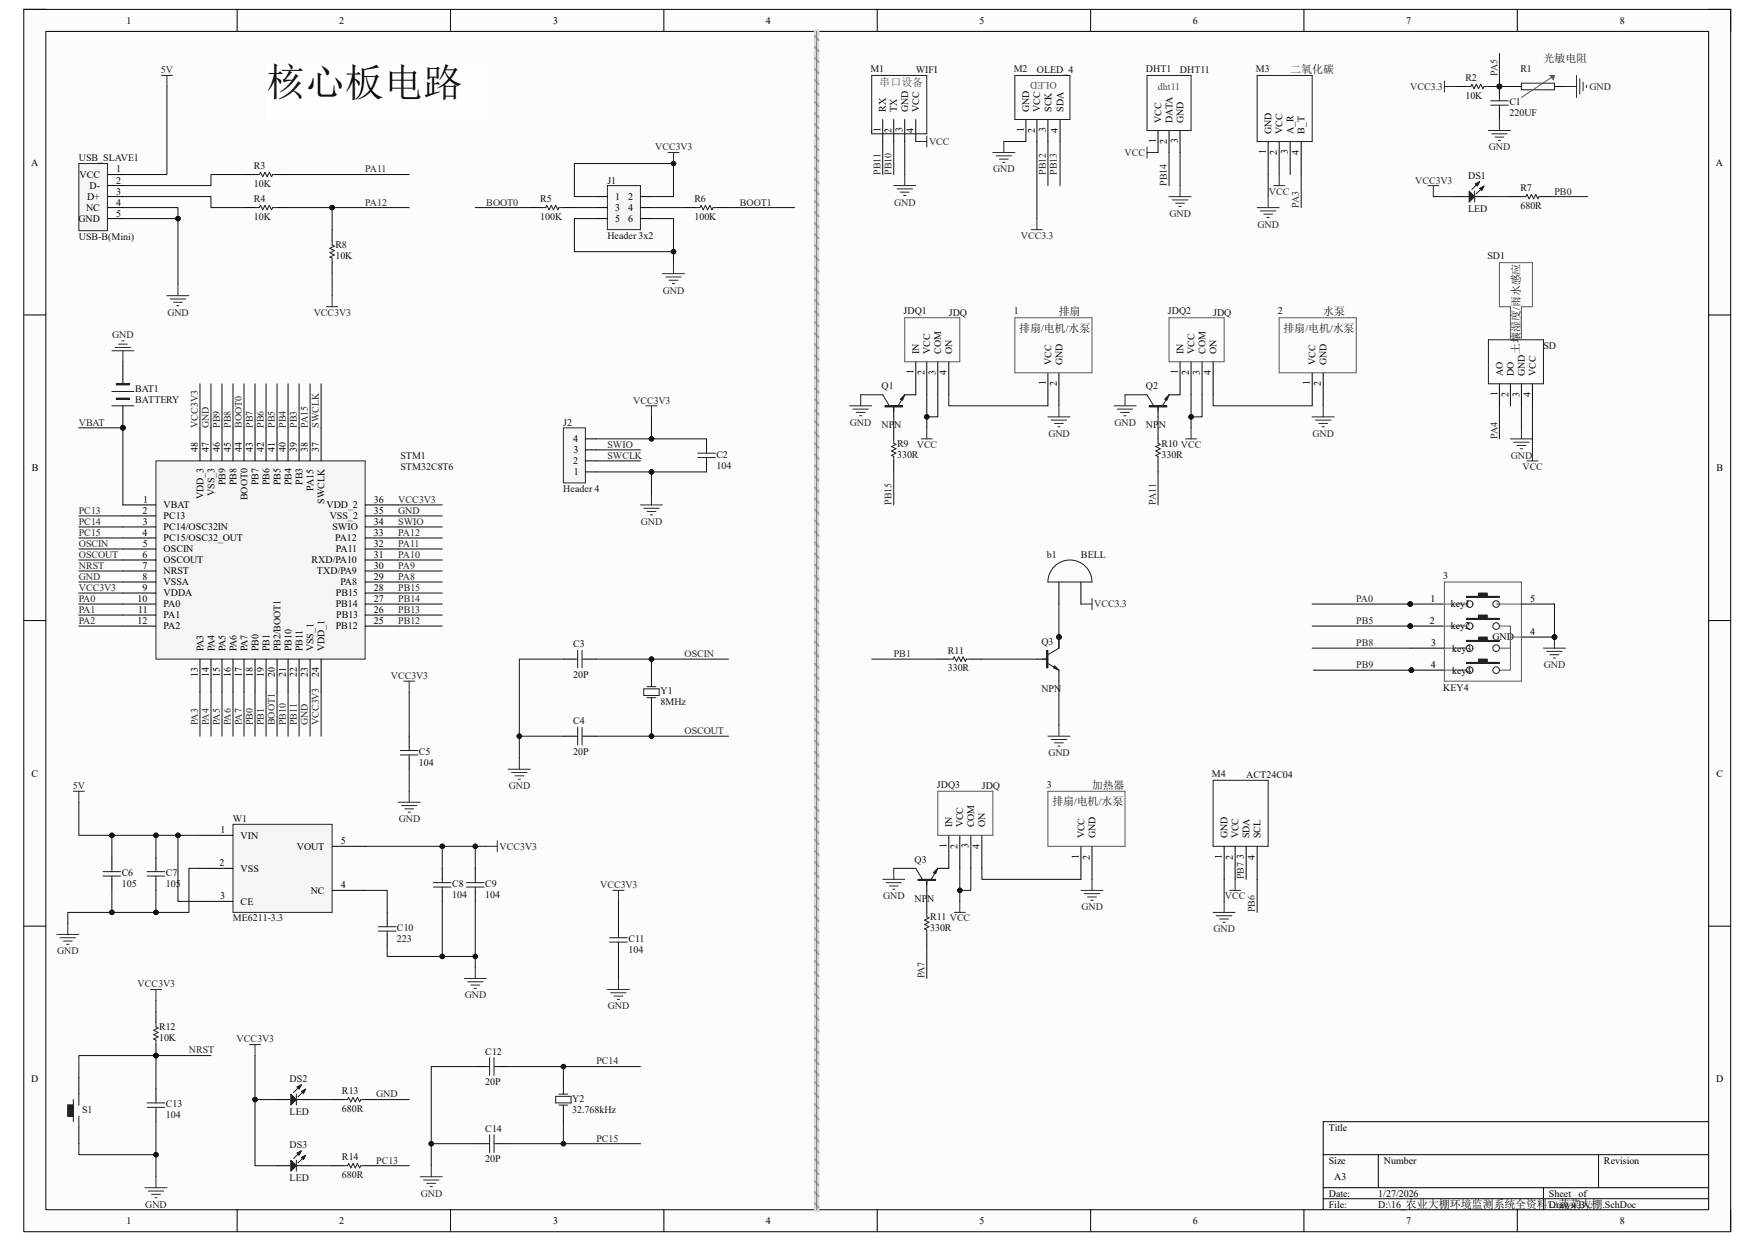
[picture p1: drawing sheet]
<svg xmlns="http://www.w3.org/2000/svg" width="297mm" height="210mm" viewBox="0 0 297 210" stroke-linecap="round" stroke-linejoin="round" font-family="sans-serif">
<defs><g id="words">
<text font-size="6.6" x="45" y="16.3">核心板电路</text>
<g font-size="1.9" fill="#0e0e0e">
<text x="261.2" y="10.5">光敏电阻</text>
<text x="218.4" y="12.4">二氧化碳</text>
<text x="179.2" y="53.3">排扇</text>
<text x="223.9" y="53.3">水泵</text>
<text x="172.5" y="56.1">排扇/电机/水泵</text>
<text x="217.2" y="56.1">排扇/电机/水泵</text>
<text x="257.2" y="59.9" transform="rotate(-90 257.2 59.9)">土壤湿度/雨水感应</text>
<text x="178.1" y="136.3">排扇/电机/水泵</text>
<text x="184.8" y="133.5">加热器</text>
</g>
<text font-size="1.9" fill="#4c4c4c" x="148.8" y="14.6">串口设备</text>
<g font-size="1.7">
<text x="21.4" y="4">1</text>
<text x="57.4" y="4">2</text>
<text x="93.6" y="4">3</text>
<text x="129.6" y="4">4</text>
<text x="165.8" y="4">5</text>
<text x="201.8" y="4">6</text>
<text x="238" y="4">7</text>
<text x="274.1" y="4">8</text>
<text x="149" y="22.4" transform="rotate(-90 149 22.4)">1</text>
<text x="149.9" y="18.9" transform="rotate(-90 149.9 18.9)">RX</text>
<text x="150.9" y="22.5" transform="rotate(-90 150.9 22.5)">2</text>
<text x="151.8" y="18.9" transform="rotate(-90 151.8 18.9)">TX</text>
<text x="152.7" y="22.4" transform="rotate(-90 152.7 22.4)">3</text>
<text x="153.7" y="18.9" transform="rotate(-90 153.7 18.9)">GND</text>
<text x="154.6" y="22.5" transform="rotate(-90 154.6 22.5)">4</text>
<text x="155.5" y="18.9" transform="rotate(-90 155.5 18.9)">VCC</text>
<text x="173.3" y="22.4" transform="rotate(-90 173.3 22.4)">1</text>
<text x="174.2" y="18.9" transform="rotate(-90 174.2 18.9)">GND</text>
<text x="175.1" y="22.5" transform="rotate(-90 175.1 22.5)">2</text>
<text x="176.1" y="18.9" transform="rotate(-90 176.1 18.9)">VCC</text>
<text x="177" y="22.4" transform="rotate(-90 177 22.4)">3</text>
<text x="177.9" y="18.9" transform="rotate(-90 177.9 18.9)">SCK</text>
<text x="179" y="22.5" transform="rotate(-90 179 22.5)">4</text>
<text x="180" y="18.9" transform="rotate(-90 180 18.9)">SDA</text>
<text x="196.6" y="20.8" transform="rotate(-90 196.6 20.8)">VCC</text>
<text x="198.4" y="20.8" transform="rotate(-90 198.4 20.8)">DATA</text>
<text x="200.3" y="20.8" transform="rotate(-90 200.3 20.8)">GND</text>
<text x="215.2" y="22.6" transform="rotate(-90 215.2 22.6)">GND</text>
<text x="217" y="22.6" transform="rotate(-90 217 22.6)">VCC</text>
<text x="218.9" y="22.6" transform="rotate(-90 218.9 22.6)">A_R</text>
<text x="220.8" y="22.6" transform="rotate(-90 220.8 22.6)">B_T</text>
<text x="5.3" y="28">A</text>
<text x="19.7" y="29.2">1</text>
<text x="195.6" y="24.2" transform="rotate(-90 195.6 24.2)">1</text>
<text x="197.5" y="24.3" transform="rotate(-90 197.5 24.3)">2</text>
<text x="199.3" y="24.3" transform="rotate(-90 199.3 24.3)">3</text>
<text x="214.2" y="26.1" transform="rotate(-90 214.2 26.1)">1</text>
<text x="216.1" y="26.2" transform="rotate(-90 216.1 26.2)">2</text>
<text x="218" y="26.1" transform="rotate(-90 218 26.1)">3</text>
<text x="219.8" y="26.2" transform="rotate(-90 219.8 26.2)">4</text>
<text x="290.4" y="28">A</text>
<text x="13.5" y="30.1">VCC</text>
<text x="14.6" y="35.7">NC</text>
<text x="14.7" y="33.9">D+</text>
<text x="15.2" y="32">D-</text>
<text x="19.7" y="31.1">2</text>
<text x="19.7" y="32.9">3</text>
<text x="19.7" y="34.8">4</text>
<text x="104.1" y="33.9">1</text>
<text x="104.1" y="35.7">3</text>
<text x="106.3" y="33.9">2</text>
<text x="106.3" y="35.7">4</text>
<text x="13.3" y="37.6">GND</text>
<text x="19.7" y="36.7">5</text>
<text x="104.1" y="37.6">5</text>
<text x="106.3" y="37.6">6</text>
<text x="155.5" y="59.9" transform="rotate(-90 155.5 59.9)">IN</text>
<text x="157.4" y="59.9" transform="rotate(-90 157.4 59.9)">VCC</text>
<text x="159.3" y="59.9" transform="rotate(-90 159.3 59.9)">COM</text>
<text x="161.1" y="59.9" transform="rotate(-90 161.1 59.9)">ON</text>
<text x="200.3" y="59.9" transform="rotate(-90 200.3 59.9)">IN</text>
<text x="202.1" y="59.9" transform="rotate(-90 202.1 59.9)">VCC</text>
<text x="204" y="59.9" transform="rotate(-90 204 59.9)">COM</text>
<text x="205.9" y="59.9" transform="rotate(-90 205.9 59.9)">ON</text>
<text x="154.6" y="63.3" transform="rotate(-90 154.6 63.3)">1</text>
<text x="156.5" y="63.5" transform="rotate(-90 156.5 63.5)">2</text>
<text x="158.3" y="63.4" transform="rotate(-90 158.3 63.4)">3</text>
<text x="160.2" y="63.5" transform="rotate(-90 160.2 63.5)">4</text>
<text x="177" y="65.2" transform="rotate(-90 177 65.2)">1</text>
<text x="177.9" y="61.8" transform="rotate(-90 177.9 61.8)">VCC</text>
<text x="178.9" y="65.4" transform="rotate(-90 178.9 65.4)">2</text>
<text x="179.8" y="61.8" transform="rotate(-90 179.8 61.8)">GND</text>
<text x="199.3" y="63.3" transform="rotate(-90 199.3 63.3)">1</text>
<text x="201.2" y="63.5" transform="rotate(-90 201.2 63.5)">2</text>
<text x="203.1" y="63.4" transform="rotate(-90 203.1 63.4)">3</text>
<text x="204.9" y="63.5" transform="rotate(-90 204.9 63.5)">4</text>
<text x="221.7" y="65.2" transform="rotate(-90 221.7 65.2)">1</text>
<text x="222.6" y="61.8" transform="rotate(-90 222.6 61.8)">VCC</text>
<text x="223.6" y="65.4" transform="rotate(-90 223.6 65.4)">2</text>
<text x="224.5" y="61.8" transform="rotate(-90 224.5 61.8)">GND</text>
<text x="254.3" y="63.6" transform="rotate(-90 254.3 63.6)">AO</text>
<text x="256.2" y="63.6" transform="rotate(-90 256.2 63.6)">DO</text>
<text x="258.1" y="63.6" transform="rotate(-90 258.1 63.6)">GND</text>
<text x="259.9" y="63.6" transform="rotate(-90 259.9 63.6)">VCC</text>
<text x="253.4" y="67.1" transform="rotate(-90 253.4 67.1)">1</text>
<text x="255.3" y="67.2" transform="rotate(-90 255.3 67.2)">2</text>
<text x="257.1" y="67.1" transform="rotate(-90 257.1 67.1)">3</text>
<text x="259" y="67.2" transform="rotate(-90 259 67.2)">4</text>
<text x="33.5" y="76.5" transform="rotate(-90 33.5 76.5)">48</text>
<text x="35.3" y="76.5" transform="rotate(-90 35.3 76.5)">47</text>
<text x="37.2" y="76.5" transform="rotate(-90 37.2 76.5)">46</text>
<text x="39.1" y="76.5" transform="rotate(-90 39.1 76.5)">45</text>
<text x="40.9" y="76.5" transform="rotate(-90 40.9 76.5)">44</text>
<text x="42.8" y="76.5" transform="rotate(-90 42.8 76.5)">43</text>
<text x="44.7" y="76.5" transform="rotate(-90 44.7 76.5)">42</text>
<text x="46.5" y="76.5" transform="rotate(-90 46.5 76.5)">41</text>
<text x="48.4" y="76.5" transform="rotate(-90 48.4 76.5)">40</text>
<text x="50.2" y="76.5" transform="rotate(-90 50.2 76.5)">39</text>
<text x="52.1" y="76.5" transform="rotate(-90 52.1 76.5)">38</text>
<text x="54" y="76.5" transform="rotate(-90 54 76.5)">37</text>
<text x="97" y="74.8">4</text>
<text x="97.1" y="76.7">3</text>
<text x="5.4" y="79.8">B</text>
<text x="36.3" y="83.9" transform="rotate(-90 36.3 83.9)">VSS_3</text>
<text x="38.1" y="82.1" transform="rotate(-90 38.1 82.1)">PB9</text>
<text x="40" y="82.1" transform="rotate(-90 40 82.1)">PB8</text>
<text x="43.7" y="82.1" transform="rotate(-90 43.7 82.1)">PB7</text>
<text x="45.6" y="82.1" transform="rotate(-90 45.6 82.1)">PB6</text>
<text x="47.5" y="82.1" transform="rotate(-90 47.5 82.1)">PB5</text>
<text x="49.3" y="82.1" transform="rotate(-90 49.3 82.1)">PB4</text>
<text x="51.2" y="82" transform="rotate(-90 51.2 82)">PB3</text>
<text x="53" y="83" transform="rotate(-90 53 83)">PA15</text>
<text x="97" y="78.6">2</text>
<text x="97.1" y="80.4">1</text>
<text x="290.5" y="79.8">B</text>
<text x="24.1" y="87">2</text>
<text x="24.2" y="88.8">3</text>
<text x="24.3" y="85.1">1</text>
<text x="27.7" y="86">VBAT</text>
<text x="27.7" y="87.9">PC13</text>
<text x="27.7" y="89.7">PC14/OSC32IN</text>
<text x="34.4" y="84.5" transform="rotate(-90 34.4 84.5)">VDD_3</text>
<text x="41.9" y="84.7" transform="rotate(-90 41.9 84.7)">BOOT0</text>
<text x="54.9" y="85.2" transform="rotate(-90 54.9 85.2)">SWCLK</text>
<text x="55.2" y="86">VDD_2</text>
<text x="55.8" y="87.9">VSS_2</text>
<text x="56.3" y="89.7">SWIO</text>
<text x="63.3" y="88.8">34</text>
<text x="63.3" y="87">35</text>
<text x="63.3" y="85.1">36</text>
<text x="24.1" y="90.7">4</text>
<text x="24.1" y="94.4">6</text>
<text x="24.2" y="92.5">5</text>
<text x="27.7" y="91.6">PC15/OSC32_OUT</text>
<text x="27.7" y="93.5">OSCIN</text>
<text x="27.7" y="95.3">OSCOUT</text>
<text x="52.7" y="95.3">RXD/PA10</text>
<text x="56.7" y="91.6">PA12</text>
<text x="56.9" y="93.5">PA11</text>
<text x="63.3" y="94.4">31</text>
<text x="63.3" y="92.5">32</text>
<text x="63.3" y="90.7">33</text>
<text x="23.3" y="101.9">10</text>
<text x="24.1" y="96.3">7</text>
<text x="24.1" y="98.1">8</text>
<text x="24.1" y="100">9</text>
<text x="27.7" y="97.2">NRST</text>
<text x="27.7" y="99.1">VSSA</text>
<text x="27.7" y="100.9">VDDA</text>
<text x="53.6" y="97.2">TXD/PA9</text>
<text x="56.9" y="100.9">PB15</text>
<text x="57.6" y="99.1">PA8</text>
<text x="63.3" y="101.9">27</text>
<text x="63.3" y="100">28</text>
<text x="63.3" y="98.1">29</text>
<text x="63.3" y="96.3">30</text>
<text x="242.1" y="101.9">1</text>
<text x="259" y="101.9">5</text>
<text x="23.3" y="105.6">12</text>
<text x="23.4" y="103.7">11</text>
<text x="27.7" y="102.8">PA0</text>
<text x="27.7" y="104.6">PA1</text>
<text x="27.7" y="106.5">PA2</text>
<text x="56.8" y="106.5">PB12</text>
<text x="56.8" y="102.8">PB14</text>
<text x="56.9" y="104.6">PB13</text>
<text x="63.3" y="105.6">25</text>
<text x="63.3" y="103.7">26</text>
<text x="242" y="105.6">2</text>
<text x="245.5" y="102.8">key1</text>
<text x="245.5" y="106.5">key2</text>
<text x="259" y="107.4">4</text>
<text x="34.4" y="110.2" transform="rotate(-90 34.4 110.2)">PA3</text>
<text x="36.3" y="110.2" transform="rotate(-90 36.3 110.2)">PA4</text>
<text x="38.1" y="110.2" transform="rotate(-90 38.1 110.2)">PA5</text>
<text x="40" y="110.2" transform="rotate(-90 40 110.2)">PA6</text>
<text x="41.9" y="110.2" transform="rotate(-90 41.9 110.2)">PA7</text>
<text x="43.7" y="110.2" transform="rotate(-90 43.7 110.2)">PB0</text>
<text x="45.6" y="110.2" transform="rotate(-90 45.6 110.2)">PB1</text>
<text x="47.5" y="110.2" transform="rotate(-90 47.5 110.2)">PB2/BOOT1</text>
<text x="49.3" y="110.2" transform="rotate(-90 49.3 110.2)">PB10</text>
<text x="51.2" y="110.2" transform="rotate(-90 51.2 110.2)">PB11</text>
<text x="53" y="110.2" transform="rotate(-90 53 110.2)">VSS_1</text>
<text x="54.9" y="110.2" transform="rotate(-90 54.9 110.2)">VDD_1</text>
<text x="242.1" y="113.1">4</text>
<text x="242.2" y="109.3">3</text>
<text x="245.7" y="110.3">key3</text>
<text x="252.6" y="108.4">GND</text>
<text x="33.5" y="114.6" transform="rotate(-90 33.5 114.6)">13</text>
<text x="35.3" y="114.6" transform="rotate(-90 35.3 114.6)">14</text>
<text x="37.2" y="114.6" transform="rotate(-90 37.2 114.6)">15</text>
<text x="39.1" y="114.6" transform="rotate(-90 39.1 114.6)">16</text>
<text x="40.9" y="114.6" transform="rotate(-90 40.9 114.6)">17</text>
<text x="42.8" y="114.6" transform="rotate(-90 42.8 114.6)">18</text>
<text x="44.7" y="114.6" transform="rotate(-90 44.7 114.6)">19</text>
<text x="46.5" y="114.6" transform="rotate(-90 46.5 114.6)">20</text>
<text x="48.4" y="114.5" transform="rotate(-90 48.4 114.5)">21</text>
<text x="50.2" y="114.6" transform="rotate(-90 50.2 114.6)">22</text>
<text x="52.1" y="114.6" transform="rotate(-90 52.1 114.6)">23</text>
<text x="54" y="114.6" transform="rotate(-90 54 114.6)">24</text>
<text x="245.7" y="114">key4</text>
<text x="5.3" y="131.4">C</text>
<text x="290.5" y="131.4">C</text>
<text x="37.3" y="141">1</text>
<text x="40.7" y="141.9">VIN</text>
<text x="50.2" y="143.8">VOUT</text>
<text x="57.7" y="142.9">5</text>
<text x="160.2" y="143.5" transform="rotate(-90 160.2 143.5)">1</text>
<text x="161.1" y="140" transform="rotate(-90 161.1 140)">IN</text>
<text x="162.1" y="143.6" transform="rotate(-90 162.1 143.6)">2</text>
<text x="163" y="140" transform="rotate(-90 163 140)">VCC</text>
<text x="163.9" y="143.5" transform="rotate(-90 163.9 143.5)">3</text>
<text x="164.8" y="140" transform="rotate(-90 164.8 140)">COM</text>
<text x="165.8" y="143.6" transform="rotate(-90 165.8 143.6)">4</text>
<text x="166.7" y="140" transform="rotate(-90 166.7 140)">ON</text>
<text x="183.5" y="141.9" transform="rotate(-90 183.5 141.9)">VCC</text>
<text x="185.4" y="141.9" transform="rotate(-90 185.4 141.9)">GND</text>
<text x="207.7" y="141.9" transform="rotate(-90 207.7 141.9)">GND</text>
<text x="209.6" y="141.9" transform="rotate(-90 209.6 141.9)">VCC</text>
<text x="211.5" y="141.9" transform="rotate(-90 211.5 141.9)">SDA</text>
<text x="213.3" y="141.9" transform="rotate(-90 213.3 141.9)">SCL</text>
<text x="37.2" y="146.6">2</text>
<text x="40.7" y="147.5">VSS</text>
<text x="182.6" y="145.3" transform="rotate(-90 182.6 145.3)">1</text>
<text x="184.4" y="145.5" transform="rotate(-90 184.4 145.5)">2</text>
<text x="206.8" y="145.3" transform="rotate(-90 206.8 145.3)">1</text>
<text x="208.7" y="145.5" transform="rotate(-90 208.7 145.5)">2</text>
<text x="210.5" y="145.4" transform="rotate(-90 210.5 145.4)">3</text>
<text x="212.4" y="145.5" transform="rotate(-90 212.4 145.5)">4</text>
<text x="37.3" y="152.2">3</text>
<text x="40.7" y="153.1">CE</text>
<text x="52.6" y="151.3">NC</text>
<text x="57.7" y="150.3">4</text>
<text x="5.3" y="183.2">D</text>
<text x="290.4" y="183.2">D</text>
<text x="224.9" y="191.3">Title</text>
<text x="224.9" y="196.9">Size</text>
<text x="234.2" y="196.9">Number</text>
<text x="271.4" y="196.9">Revision</text>
<text x="224.9" y="202.5">Date:</text>
<text x="225.8" y="199.7">A3</text>
<text x="233.3" y="202.5">1/27/2026</text>
<text x="262.1" y="202.5">Sheet</text>
<text x="267.2" y="202.5">of</text>
<text x="21.4" y="207.2">1</text>
<text x="57.4" y="207.2">2</text>
<text x="93.6" y="207.2">3</text>
<text x="129.6" y="207.2">4</text>
<text x="165.8" y="207.2">5</text>
<text x="201.8" y="207.2">6</text>
<text x="224.9" y="204.4">File:</text>
<text x="233.3" y="204.4">D:\16_农业大棚环境监测系统全资料\..\蔬菜大棚.SchDoc</text>
<text x="238" y="207.2">7</text>
<text x="262.1" y="204.4">Drawn By:</text>
<text x="274.1" y="207.2">8</text>
</g>
<g font-size="1.7" fill="#262626">
<text x="27.2" y="12.4">5V</text>
<text x="238.6" y="15.2">VCC3.3</text>
<text x="253.4" y="12.8" transform="rotate(-90 253.4 12.8)">PA5</text>
<text x="269" y="15.2">GND</text>
<text x="61.8" y="29.2">PA11</text>
<text x="110.9" y="25.4">VCC3V3</text>
<text x="149" y="29.5" transform="rotate(-90 149 29.5)">PB11</text>
<text x="150.9" y="29.5" transform="rotate(-90 150.9 29.5)">PB10</text>
<text x="157.2" y="24.5">VCC</text>
<text x="168.1" y="29.2">GND</text>
<text x="177" y="29.5" transform="rotate(-90 177 29.5)">PB12</text>
<text x="178.9" y="29.5" transform="rotate(-90 178.9 29.5)">PB13</text>
<text x="190.3" y="26.4">VCC</text>
<text x="252" y="25.4">GND</text>
<text x="61.8" y="34.8">PA12</text>
<text x="82.3" y="34.8">BOOT0</text>
<text x="125.2" y="34.8">BOOT1</text>
<text x="151.3" y="34.8">GND</text>
<text x="197.5" y="31.4" transform="rotate(-90 197.5 31.4)">PB14</text>
<text x="214.8" y="32.9">VCC</text>
<text x="219.8" y="35.1" transform="rotate(-90 219.8 35.1)">PA3</text>
<text x="239.5" y="31.1">VCC3V3</text>
<text x="263.1" y="32.9">PB0</text>
<text x="172.8" y="40.4">VCC3.3</text>
<text x="197.9" y="36.7">GND</text>
<text x="212.8" y="38.5">GND</text>
<text x="28.3" y="53.4">GND</text>
<text x="53.1" y="53.4">VCC3V3</text>
<text x="112.2" y="49.7">GND</text>
<text x="19" y="57.1">GND</text>
<text x="107.1" y="68.3">VCC3V3</text>
<text x="13.3" y="72.1">VBAT</text>
<text x="33.5" y="72.4" transform="rotate(-90 33.5 72.4)">VCC3V3</text>
<text x="35.3" y="72.4" transform="rotate(-90 35.3 72.4)">GND</text>
<text x="37.2" y="72.4" transform="rotate(-90 37.2 72.4)">PB9</text>
<text x="39.1" y="72.4" transform="rotate(-90 39.1 72.4)">PB8</text>
<text x="40.9" y="72.4" transform="rotate(-90 40.9 72.4)">BOOT0</text>
<text x="42.8" y="72.4" transform="rotate(-90 42.8 72.4)">PB7</text>
<text x="44.7" y="72.4" transform="rotate(-90 44.7 72.4)">PB6</text>
<text x="46.5" y="72.4" transform="rotate(-90 46.5 72.4)">PB5</text>
<text x="48.4" y="72.4" transform="rotate(-90 48.4 72.4)">PB4</text>
<text x="50.2" y="72.4" transform="rotate(-90 50.2 72.4)">PB3</text>
<text x="52.1" y="72.4" transform="rotate(-90 52.1 72.4)">PA15</text>
<text x="54" y="72.4" transform="rotate(-90 54 72.4)">SWCLK</text>
<text x="102.8" y="75.8">SWIO</text>
<text x="102.8" y="77.6">SWCLK</text>
<text x="143.8" y="72.1">GND</text>
<text x="155.2" y="75.8">VCC</text>
<text x="177.4" y="73.9">GND</text>
<text x="188.6" y="72.1">GND</text>
<text x="222.1" y="73.9">GND</text>
<text x="253.4" y="74.3" transform="rotate(-90 253.4 74.3)">PA4</text>
<text x="255.7" y="77.6">GND</text>
<text x="257.6" y="79.5">VCC</text>
<text x="13.3" y="87">PC13</text>
<text x="13.3" y="88.8">PC14</text>
<text x="67.4" y="85.1">VCC3V3</text>
<text x="67.4" y="87">GND</text>
<text x="67.4" y="88.8">SWIO</text>
<text x="108.5" y="88.8">GND</text>
<text x="150.9" y="85.4" transform="rotate(-90 150.9 85.4)">PB15</text>
<text x="195.6" y="85.4" transform="rotate(-90 195.6 85.4)">PA11</text>
<text x="13.3" y="94.4">OSCOUT</text>
<text x="13.3" y="92.5">OSCIN</text>
<text x="13.3" y="90.7">PC15</text>
<text x="67.4" y="90.7">PA12</text>
<text x="67.4" y="92.5">PA11</text>
<text x="67.4" y="94.4">PA10</text>
<text x="13.3" y="101.9">PA0</text>
<text x="13.3" y="100">VCC3V3</text>
<text x="13.3" y="98.1">GND</text>
<text x="13.3" y="96.3">NRST</text>
<text x="67.4" y="96.3">PA9</text>
<text x="67.4" y="98.1">PA8</text>
<text x="67.4" y="100">PB15</text>
<text x="67.4" y="101.9">PB14</text>
<text x="229.5" y="101.9">PA0</text>
<text x="13.3" y="105.6">PA2</text>
<text x="13.3" y="103.7">PA1</text>
<text x="67.4" y="103.7">PB13</text>
<text x="67.4" y="105.6">PB12</text>
<text x="185.2" y="102.8">VCC3.3</text>
<text x="229.5" y="105.6">PB5</text>
<text x="115.8" y="111.2">OSCIN</text>
<text x="151.3" y="111.2">PB1</text>
<text x="229.5" y="109.3">PB8</text>
<text x="229.5" y="113.1">PB9</text>
<text x="261.3" y="113.1">GND</text>
<text x="66.1" y="114.9">VCC3V3</text>
<text x="33.5" y="122.7" transform="rotate(-90 33.5 122.7)">PA3</text>
<text x="35.3" y="122.7" transform="rotate(-90 35.3 122.7)">PA4</text>
<text x="37.2" y="122.7" transform="rotate(-90 37.2 122.7)">PA5</text>
<text x="39.1" y="122.7" transform="rotate(-90 39.1 122.7)">PA6</text>
<text x="40.9" y="122.7" transform="rotate(-90 40.9 122.7)">PA7</text>
<text x="42.8" y="122.7" transform="rotate(-90 42.8 122.7)">PB0</text>
<text x="44.7" y="122.7" transform="rotate(-90 44.7 122.7)">PB1</text>
<text x="46.5" y="122.7" transform="rotate(-90 46.5 122.7)">BOOT1</text>
<text x="48.4" y="122.7" transform="rotate(-90 48.4 122.7)">PB10</text>
<text x="50.2" y="122.7" transform="rotate(-90 50.2 122.7)">PB11</text>
<text x="52.1" y="122.7" transform="rotate(-90 52.1 122.7)">GND</text>
<text x="54" y="122.7" transform="rotate(-90 54 122.7)">VCC3V3</text>
<text x="115.8" y="124.2">OSCOUT</text>
<text x="177.4" y="128">GND</text>
<text x="12.3" y="133.6">5V</text>
<text x="86.1" y="133.6">GND</text>
<text x="67.5" y="139.1">GND</text>
<text x="84.5" y="143.8">VCC3V3</text>
<text x="210.5" y="148.8" transform="rotate(-90 210.5 148.8)">PB7</text>
<text x="101.6" y="150.3">VCC3V3</text>
<text x="149.5" y="152.2">GND</text>
<text x="183" y="154.1">GND</text>
<text x="207.3" y="152.2">VCC</text>
<text x="212.4" y="154.4" transform="rotate(-90 212.4 154.4)">PB6</text>
<text x="9.7" y="161.5">GND</text>
<text x="205.4" y="157.8">GND</text>
<text x="23.3" y="167.1">VCC3V3</text>
<text x="156.5" y="165.6" transform="rotate(-90 156.5 165.6)">PA7</text>
<text x="78.7" y="169">GND</text>
<text x="102.9" y="170.8">GND</text>
<text x="32" y="178.3">NRST</text>
<text x="40" y="176.4">VCC3V3</text>
<text x="63.7" y="185.7">GND</text>
<text x="100.9" y="180.1">PC14</text>
<text x="63.7" y="196.9">PC13</text>
<text x="100.9" y="193.2">PC15</text>
<text x="71.2" y="202.5">GND</text>
<text x="24.6" y="204.4">GND</text>
</g>
<g font-size="1.7" fill="#0e0e0e">
<text x="147.3" y="12.2">M1</text>
<text x="155" y="12.4">WIFI</text>
<text x="171.6" y="12.2">M2</text>
<text x="175.5" y="12.4">OLED_4</text>
<text x="193.9" y="12.2">DHT1</text>
<text x="199.7" y="12.4">DHT11</text>
<text x="212.6" y="12.2">M3</text>
<text x="248" y="13.7">R2</text>
<text x="248" y="16.7">10K</text>
<text x="255.4" y="17.8">C1</text>
<text x="257.3" y="12.2">R1</text>
<text x="255.4" y="19.7">220UF</text>
<text x="13.3" y="27.3">USB_SLAVE1</text>
<text x="43" y="28.6">R3</text>
<text x="43" y="31.6">10K</text>
<text x="43" y="34.2">R4</text>
<text x="91.4" y="34.2">R5</text>
<text x="102.8" y="31.1">J1</text>
<text x="117.5" y="34.2">R6</text>
<text x="248.5" y="30.2">DS1</text>
<text x="248.5" y="35.9">LED</text>
<text x="257.3" y="32.3">R7</text>
<text x="257.3" y="35.3">680R</text>
<text x="13.3" y="40.6">USB-B(Mini)</text>
<text x="43" y="37.2">10K</text>
<text x="91.4" y="37.2">100K</text>
<text x="102.8" y="40.4">Header 3x2</text>
<text x="117.5" y="37.2">100K</text>
<text x="56.8" y="42">R8</text>
<text x="56.8" y="43.9">10K</text>
<text x="251.7" y="43.9">SD1</text>
<text x="152.9" y="53.2">JDQ1</text>
<text x="160.6" y="53.4">JDQ</text>
<text x="171.6" y="53.2">1</text>
<text x="197.7" y="53.2">JDQ2</text>
<text x="205.3" y="53.4">JDQ</text>
<text x="216.3" y="53.2">2</text>
<text x="261.2" y="59">SD</text>
<text x="149.2" y="65.9">Q1</text>
<text x="193.9" y="65.9">Q2</text>
<text x="22.9" y="66.3">BAT1</text>
<text x="22.9" y="68.2">BATTERY</text>
<text x="67.8" y="77.6">STM1</text>
<text x="95.3" y="72.1">J2</text>
<text x="121.2" y="77.5">C2</text>
<text x="149.2" y="72.4">NPN</text>
<text x="151.8" y="75.6">R9</text>
<text x="151.8" y="77.5">330R</text>
<text x="193.9" y="72.4">NPN</text>
<text x="196.6" y="75.6">R10 VCC</text>
<text x="196.6" y="77.5">330R</text>
<text x="67.8" y="79.5">STM32C8T6</text>
<text x="95.3" y="83.2">Header 4</text>
<text x="121.2" y="79.3">104</text>
<text x="177.2" y="94.4">b1</text>
<text x="182.9" y="94.4">BELL</text>
<text x="244.3" y="98">3</text>
<text x="97" y="109.5">C3</text>
<text x="160.4" y="110.6">R11</text>
<text x="160.4" y="113.6">330R</text>
<text x="176.2" y="109.1">Q3</text>
<text x="97" y="114.7">20P</text>
<text x="111.8" y="117.5">Y1</text>
<text x="111.8" y="119.4">8MHz</text>
<text x="176.2" y="117.1">NPN</text>
<text x="244.3" y="117">KEY4</text>
<text x="97" y="122.6">C4</text>
<text x="70.9" y="127.8">C5</text>
<text x="70.9" y="129.6">104</text>
<text x="97" y="127.8">20P</text>
<text x="205.1" y="131.5">M4</text>
<text x="210.9" y="131.7">ACT24C04</text>
<text x="158.5" y="133.3">JDQ3</text>
<text x="166.2" y="133.6">JDQ</text>
<text x="177.2" y="133.3">3</text>
<text x="39.4" y="139.1">W1</text>
<text x="20.6" y="148.3">C6</text>
<text x="28.1" y="148.3">C7</text>
<text x="154.8" y="146">Q3</text>
<text x="20.6" y="150.2">105</text>
<text x="28.1" y="150.2">105</text>
<text x="39.4" y="155.9">ME6211-3.3</text>
<text x="76.5" y="150.2">C8</text>
<text x="76.5" y="152">104</text>
<text x="82.1" y="150.2">C9</text>
<text x="82.1" y="152">104</text>
<text x="154.8" y="152.6">NPN</text>
<text x="157.4" y="155.7">R11 VCC</text>
<text x="67.2" y="157.6">C10</text>
<text x="67.2" y="159.5">223</text>
<text x="106.3" y="159.5">C11</text>
<text x="106.3" y="161.3">104</text>
<text x="157.4" y="157.6">330R</text>
<text x="26.9" y="174.4">R12</text>
<text x="26.9" y="176.2">10K</text>
<text x="82.1" y="178.5">C12</text>
<text x="49" y="183">DS2</text>
<text x="57.9" y="185.2">R13</text>
<text x="82.1" y="183.7">20P</text>
<text x="13.9" y="188.3">S1</text>
<text x="28.1" y="187.4">C13</text>
<text x="28.1" y="189.3">104</text>
<text x="49" y="188.7">LED</text>
<text x="57.9" y="188.2">680R</text>
<text x="82.1" y="191.5">C14</text>
<text x="96.8" y="186.5">Y2</text>
<text x="96.8" y="188.3">32.768kHz</text>
<text x="49" y="194.2">DS3</text>
<text x="57.9" y="196.3">R14</text>
<text x="82.1" y="196.7">20P</text>
<text x="49" y="199.9">LED</text>
<text x="57.9" y="199.3">680R</text>
</g>
<g font-size="1.7" fill="#4c4c4c">
<text x="178.9" y="13.9" transform="rotate(-180 178.9 13.9)">OLED</text>
<text x="196" y="15.2">dht11</text>
</g>
</g></defs>
<path d="M4 1.6h288.9v206.8h-288.9z" fill-rule="evenodd" fill="#fcfcfc"/>
<path d="M4 1.6h288.9v206.8h-288.9z" fill="none" stroke="#000" stroke-width=".17"/>
<path d="M7.8 5.3h281.4v199.4h-281.4z" fill-rule="evenodd" fill="#fcfcfc"/>
<g fill="none" stroke="#000" stroke-width=".17">
<path d="M4 1.6h3.7M7.8 5.3h281.4v199.4h-281.4zM40.1 1.6v3.7M76.2 1.6v3.7M112.3 1.6v3.7M148.5 1.6v3.7M184.6 1.6v3.7M220.7 1.6v3.7M256.8 1.6v3.7M289.2 1.6h3.7v3.7M4 53.3h3.7M289.2 53.3h3.7"/>
<path d="M4 105h3.8M289.2 105h3.7M4 156.7h3.8M289.2 156.7h3.7M223.9 195.4h65.3M233.3 195.4v5.6M270.5 195.4v5.6M289.2 189.8h-65.3v14.9M40.1 204.7v3.7M76.2 204.7v3.7M112.4 204.7v3.7M148.5 204.7v3.7"/>
<path d="M184.6 204.7v3.7M220.7 204.7v3.7M223.9 201h65.3M223.9 202.9h65.3M256.8 204.7v3.7M261.2 201v3.7M292.9 204.7v3.7"/>
</g>
<path d="M95.3 72.4h3.8v9.3h-3.8z" fill-rule="evenodd" fill="#f5f5f5"/>
<path d="M95.3 72.4h3.8v9.3h-3.8z" fill="none" stroke="#262626" stroke-width=".17"/>
<path d="M99.1 79.9h1.8M99.1 78h1.8M99.1 76.1h1.8M99.1 74.3h1.8" fill="none" stroke="#000" stroke-width=".17"/>
<path d="M39.4 139.5h16.8v14.9h-16.8z" fill-rule="evenodd" fill="#f5f5f5"/>
<path d="M39.4 139.5h16.8v14.9h-16.8z" fill="none" stroke="#262626" stroke-width=".17"/>
<path d="M33.8 141.4h5.6M33.8 146.9h5.6M33.8 152.5h5.6M56.2 143.2h5.6M56.2 150.7h5.6" fill="none" stroke="#000" stroke-width=".17"/>
<path d="M13.3 27.7h4.9v11.3h-4.9z" fill-rule="evenodd" fill="#f5f5f5"/>
<path d="M13.3 27.7h4.9v11.3h-4.9zM25.5 167.4h1.8M26.4 167.4v1.9M26.4 199.1v1.9M24.5 201h3.8M25.1 201.6h2.6M25.6 202.1h1.5M26.2 202.7h.4" fill="none" stroke="#262626" stroke-width=".17"/>
<path d="M18.2 29.5h2.6M18.2 31.4h2.6M18.2 33.3h2.6M18.2 35.1h2.6M18.2 37h2.6M26.4 184.2v1.9M26.4 187.9v1.9" fill="none" stroke="#000" stroke-width=".17"/>
<path d="M24.9 186.6h3M24.9 187.4h3M26.4 186.1v.5M26.4 187.4v.5" fill="none" stroke="#1c1c1c" stroke-width=".17"/>
<circle cx="26.4" cy="178.6" r=".37" fill="#0e0e0e"/>
<circle cx="26.4" cy="178.6" r=".37" fill="none" stroke="#0e0e0e" stroke-width=".17"/>
<path d="M26.4 171.2v1.8M26.4 176.8v1.8" fill="none" stroke="#000" stroke-width=".17"/>
<circle cx="26.4" cy="178.6" r=".37" fill="#0e0e0e"/>
<circle cx="26.4" cy="178.6" r=".37" fill="none" stroke="#0e0e0e" stroke-width=".17"/>
<path d="M26.4 173v.8l.4 .2-.8 .3 .8 .4-.8 .4 .8 .4-.8 .3 .4 .2v.8" fill="none" stroke="#1c1c1c" stroke-width=".17"/>
<path d="M46.9 197.3h2.2M50.2 197.3h2.3" fill="none" stroke="#000" stroke-width=".17"/>
<path d="M49.2 196.3l1 1-1 .9z" fill="#1c1c1c"/>
<path d="M49.2 196.3l1 1-1 .9zM51 194.8l-1.3 1.3M51.7 195.5l-1.3 1.3" fill="none" stroke="#1c1c1c" stroke-width=".17"/>
<path d="M51 195.9l.7-.4-.3 .7z" fill="#1c1c1c"/>
<path d="M51 195.9l.7-.4-.3 .7z" fill="none" stroke="#1c1c1c" stroke-width=".17"/>
<path d="M50.2 195.1l.8-.3-.4 .7z" fill="#1c1c1c"/>
<path d="M50.2 196.3v1.9M50.2 195.1l.8-.3-.4 .7z" fill="none" stroke="#1c1c1c" stroke-width=".17"/>
<path d="M46.9 186.1h2.2M50.2 186.1h2.3" fill="none" stroke="#000" stroke-width=".17"/>
<path d="M49.2 185.2l1 .9-1 .9z" fill="#1c1c1c"/>
<path d="M49.2 185.2l1 .9-1 .9zM51 183.6l-1.3 1.3M51.7 184.3l-1.3 1.3" fill="none" stroke="#1c1c1c" stroke-width=".17"/>
<path d="M51 184.7l.7-.4-.3 .8z" fill="#1c1c1c"/>
<path d="M51 184.7l.7-.4-.3 .8z" fill="none" stroke="#1c1c1c" stroke-width=".17"/>
<path d="M50.2 183.9l.8-.3-.4 .7z" fill="#1c1c1c"/>
<g fill="none" stroke="#1c1c1c" stroke-width=".17">
<path d="M43.2 29.5h.7l.2-.3 .4 .7 .3-.7 .4 .7 .4-.7 .4 .7 .1-.4h.8M43.2 35.1h.7l.2-.3 .4 .7 .3-.7 .4 .7 .4-.7 .4 .7 .1-.4h.8M56.2 40.7v.8l.4 .2-.8 .3 .8 .4-.8 .4 .8 .3-.8 .4 .4 .2v.7M97.2 111.5h.6M97.8 110.1v2.9M98.5 110.1v2.9M98.5 111.5h.6M97.2 124.6h.6M97.8 123.1v3M98.5 123.1v3M98.5 124.6h.6M17.4 147.5h3"/>
<path d="M17.4 148.3h3M18.9 146.9v.6M18.9 148.3v.5M24.9 147.5h3M24.9 148.3h3M26.4 146.9v.6M26.4 148.3v.5M64 156.8h3M64 157.6h3M65.5 156.3v.5M65.5 157.6v.5M73.4 149.4h2.9"/>
<path d="M73.4 150.1h2.9M74.8 148.8v.6M74.8 150.1v.6M78.9 149.4h3M78.9 150.1h3M80.4 148.8v.6M80.4 150.1v.6M103.2 158.7h3M103.2 159.4h3M104.7 158.1v.6M104.7 159.4v.6M82.9 179v3"/>
<path d="M83.6 179v3M50.2 185.2v1.8M50.2 183.9l.8-.3-.4 .7zM58.1 186.1h.7l.2-.4 .4 .8 .4-.8 .3 .8 .4-.8 .4 .8 .2-.4h.7M58.1 197.3h.7l.2-.4 .4 .7 .4-.7 .3 .7 .4-.7 .4 .7 .2-.3h.7M82.3 180.5h.6M82.3 193.5h.6M82.9 192.1v2.9M83.6 192.1v2.9M83.6 180.5h.6M83.6 193.5h.6M94 185.5h2.6v1.1h-2.6z"/>
<path d="M94.6 187h1.5M94.6 185.2h1.5"/>
</g>
<g fill="none" stroke="#000" stroke-width=".17">
<path d="M41.3 29.5h1.9M41.3 35.1h1.9M46.9 29.5h1.8M46.9 35.1h1.8M56.2 38.9v1.8M56.2 44.4v1.9M95.3 111.5h1.9M99.1 111.5h1.8M95.3 124.6h1.9M99.1 124.6h1.8M18.9 145.1v1.8M18.9 148.8v1.9"/>
<path d="M26.4 145.1v1.8M26.4 148.8v1.9M65.5 154.4v1.9M65.5 158.1v1.9M74.8 146.9v1.9M74.8 150.7v1.8M80.4 146.9v1.9M80.4 150.7v1.8M104.7 156.3v1.8M104.7 160v1.9M56.2 186.1h1.9M56.2 197.3h1.9"/>
<path d="M61.8 186.1h1.9M61.8 197.3h1.9M80.4 180.5h1.9M80.4 193.5h1.9M84.2 180.5h1.8M84.2 193.5h1.8M95.3 182.4v2.8M95.3 187v2.8"/>
</g>
<g fill="none" stroke="#262626" stroke-width=".17">
<path d="M27.3 12.8h1.9M28.2 12.8v1.8M28.2 50h3.8M28.8 50.6h2.6M29.4 51.2h1.5M29.9 51.7h.4M30.1 48.2v1.8M55.3 51.9h1.8M56.2 50v1.9M12.4 133.9h1.9M13.3 133.9v1.9M86 130.2h3.8"/>
<path d="M86.6 130.7h2.6M87.1 131.3h1.5M87.7 131.9h.4M87.9 128.3v1.9M9.6 158.1h3.7M10.2 158.7h2.6M10.7 159.3h1.5M11.3 159.8h.4M11.5 156.3v1.8M82.3 143.2h1.9M84.2 142.3v1.9M103.7 150.7h1.9"/>
<path d="M104.7 150.7v1.8M42.2 176.8h1.9M43.2 176.8v1.8M78.6 165.6h3.7M79.1 166.1h2.6M79.7 166.7h1.5M80.2 167.3h.4M80.4 163.7v1.9M102.8 167.4h3.7M103.4 168h2.6M103.9 168.6h1.5M104.5 169.1h.3"/>
<path d="M104.7 165.6v1.8M71.1 199.1h3.7M71.7 199.7h2.6M73 197.3v1.8M72.2 200.3h1.5M72.8 200.8h.4"/>
</g>
<path d="M102.8 31.4h5.6v7.5h-5.6z" fill-rule="evenodd" fill="#f5f5f5"/>
<path d="M102.8 31.4h5.6v7.5h-5.6zM113 25.8h1.9M114 25.8v1.9" fill="none" stroke="#262626" stroke-width=".17"/>
<path d="M89.8 35.1h1.8M95.3 35.1h1.9M100.9 33.3h1.9M100.9 35.1h1.9M100.9 37h1.9M108.4 33.3h1.9M108.4 35.1h1.9M108.4 37h1.9M115.8 35.1h1.9M121.4 35.1h1.9" fill="none" stroke="#000" stroke-width=".17"/>
<path d="M91.6 35.1h.8l.1-.3 .4 .7 .4-.7 .4 .7 .3-.7 .4 .7 .2-.4h.7M117.7 35.1h.8l.1-.3 .4 .7 .4-.7 .4 .7 .3-.7 .4 .7 .2-.4h.7" fill="none" stroke="#1c1c1c" stroke-width=".17"/>
<circle cx="114" cy="27.7" r=".37" fill="#0e0e0e"/>
<circle cx="114" cy="27.7" r=".37" fill="none" stroke="#0e0e0e" stroke-width=".17"/>
<g fill="none" stroke="#262626" stroke-width=".17">
<path d="M112.1 46.3h3.7M112.7 46.9h2.6M113.2 47.4h1.5M113.8 48h.4M114 44.4v1.9M109.3 68.7h1.9M110.3 68.7v1.8M108.4 85.4h3.7M109 86h2.6M109.5 86.6h1.5M110.1 87.1h.3M110.3 83.6v1.8"/>
<path d="M68.3 115.3h1.9M69.3 115.3v1.8M67.4 135.8h3.7M67.9 136.3h2.7M68.5 136.9h1.5M69.1 137.4h.3M69.3 133.9v1.9"/>
</g>
<path d="M119.6 74.3v1.8M119.6 78v1.9M69.3 124.6v1.8M69.3 128.3v1.9M13.3 182.4v2.8M13.3 190.8v2.7" fill="none" stroke="#000" stroke-width=".17"/>
<path d="M118.1 76.7h3M118.1 77.4h3M119.6 76.1v.6M119.6 77.4v.6M67.8 127h2.9M67.8 127.8h2.9M69.3 126.4v.6M69.3 127.8v.5M12.4 186.1v3.7M12.4 187h-.9v1.9h.9M13.3 185.2v1.8M13.3 188.9v1.9" fill="none" stroke="#1c1c1c" stroke-width=".17"/>
<path d="M11.5 187h.9v1.9h-.9z" fill-rule="evenodd" fill="#1c1c1c"/>
<path d="M109 116.6h2.6v1.1h-2.6zM109.5 116.2h1.5M109.5 118.1h1.5M11.5 187h.9v1.9h-.9z" fill="none" stroke="#1c1c1c" stroke-width=".17"/>
<path d="M110.3 113.4v2.8M110.3 118.1v2.8" fill="none" stroke="#000" stroke-width=".17"/>
<path d="M45 10.9h37.3v9.3h-37.3z" fill-rule="evenodd" fill="#fefefe"/>
<path d="M45 10.9h37.3v9.3h-37.3z" fill="none" stroke="#fefefe" stroke-width=".17"/>
<path d="M173.6 20.2v3.8M175.5 20.2v3.8M177.3 20.2v3.8M179.4 20.2v3.8" fill="none" stroke="#000" stroke-width=".17"/>
<path d="M171.8 12.8v7.4M171.8 12.8h9.3v7.4h-9.3" fill="none" stroke="#1c1c1c" stroke-width=".17"/>
<path d="M168 25.8h3.8M168.6 26.4h2.6M169.1 26.9h1.5M169.7 27.5h.4M169.9 24v1.8M174.6 38.9h1.8M175.5 37v1.9" fill="none" stroke="#262626" stroke-width=".17"/>
<circle cx="238.7" cy="102.2" r=".37" fill="#0e0e0e"/>
<circle cx="238.7" cy="102.2" r=".37" fill="none" stroke="#0e0e0e" stroke-width=".17"/>
<circle cx="238.7" cy="105.9" r=".37" fill="#0e0e0e"/>
<circle cx="238.7" cy="105.9" r=".37" fill="none" stroke="#0e0e0e" stroke-width=".17"/>
<circle cx="263.1" cy="107.8" r=".37" fill="#0e0e0e"/>
<circle cx="263.1" cy="107.8" r=".37" fill="none" stroke="#0e0e0e" stroke-width=".17"/>
<circle cx="238.8" cy="113.4" r=".37" fill="#0e0e0e"/>
<circle cx="238.8" cy="113.4" r=".37" fill="none" stroke="#0e0e0e" stroke-width=".17"/>
<path d="M248.2 100.9h2v-.5h1.5v.5h2.1v.2h-5.6z" fill-rule="evenodd" fill="#1c1c1c"/>
<g fill="none" stroke="#1c1c1c" stroke-width=".17">
<path d="M248.2 100.9h2v-.5h1.5v.5h2.1v.2h-5.6z"/>
<circle cx="248.7" cy="102.2" r=".56"/>
<circle cx="253.2" cy="102.2" r=".56"/>
</g>
<path d="M248.2 104.6h2v-.5h1.5v.5h2.1v.2h-5.6z" fill-rule="evenodd" fill="#1c1c1c"/>
<g fill="none" stroke="#1c1c1c" stroke-width=".17">
<path d="M248.2 104.6h2v-.5h1.5v.5h2.1v.2h-5.6z"/>
<circle cx="248.7" cy="105.9" r=".56"/>
<circle cx="253.2" cy="105.9" r=".56"/>
</g>
<path d="M244.4 102.2h3.8M244.4 105.9h3.8" fill="none" stroke="#585858" stroke-width=".17"/>
<path d="M238.7 102.2h5.6" fill="none" stroke="#000" stroke-width=".17"/>
<circle cx="238.7" cy="102.2" r=".37" fill="#0e0e0e"/>
<circle cx="238.7" cy="102.2" r=".37" fill="none" stroke="#0e0e0e" stroke-width=".17"/>
<path d="M238.7 105.9h5.6" fill="none" stroke="#000" stroke-width=".17"/>
<circle cx="238.7" cy="105.9" r=".37" fill="#0e0e0e"/>
<circle cx="238.7" cy="105.9" r=".37" fill="none" stroke="#0e0e0e" stroke-width=".17"/>
<path d="M257.5 107.8h5.6" fill="none" stroke="#000" stroke-width=".17"/>
<circle cx="263.1" cy="107.8" r=".37" fill="#0e0e0e"/>
<circle cx="263.1" cy="107.8" r=".37" fill="none" stroke="#0e0e0e" stroke-width=".17"/>
<path d="M248.2 108.4h2v-.6h1.5v.6h2.1v.2h-5.6z" fill-rule="evenodd" fill="#1c1c1c"/>
<g fill="none" stroke="#1c1c1c" stroke-width=".17">
<path d="M248.2 108.4h2v-.6h1.5v.6h2.1v.2h-5.6z"/>
<circle cx="248.7" cy="109.7" r=".56"/>
<circle cx="253.2" cy="109.7" r=".56"/>
</g>
<path d="M244.4 109.7h3.8" fill="none" stroke="#585858" stroke-width=".17"/>
<path d="M238.8 109.7h5.6" fill="none" stroke="#000" stroke-width=".17"/>
<path d="M248.2 112.1h2v-.6h1.5v.6h2.1v.2h-5.6z" fill-rule="evenodd" fill="#1c1c1c"/>
<g fill="none" stroke="#1c1c1c" stroke-width=".17">
<path d="M248.2 112.1h2v-.6h1.5v.6h2.1v.2h-5.6z"/>
<circle cx="248.7" cy="113.4" r=".56"/>
<circle cx="253.2" cy="113.4" r=".56"/>
</g>
<path d="M244.4 113.4h3.8M253.8 109.7h1.8M255.6 105.9v7.5h-1.8" fill="none" stroke="#585858" stroke-width=".17"/>
<path d="M238.8 113.4h5.6" fill="none" stroke="#000" stroke-width=".17"/>
<circle cx="238.8" cy="113.4" r=".37" fill="#0e0e0e"/>
<circle cx="238.8" cy="113.4" r=".37" fill="none" stroke="#0e0e0e" stroke-width=".17"/>
<path d="M244.4 98.5h13.1v16.8h-13.1zM253.2 102.2h4.3M253.8 105.9h1.8M255.6 107.8h1.9" fill="none" stroke="#585858" stroke-width=".17"/>
<path d="M257.5 102.2h5.6" fill="none" stroke="#000" stroke-width=".17"/>
<path d="M261.2 109.7h3.7M261.8 110.2h2.6M262.3 110.8h1.5M262.9 111.4h.4M263.1 107.8v1.9" fill="none" stroke="#262626" stroke-width=".17"/>
<circle cx="263.1" cy="107.8" r=".37" fill="#0e0e0e"/>
<circle cx="263.1" cy="107.8" r=".37" fill="none" stroke="#0e0e0e" stroke-width=".17"/>
<path d="M26.4 78h35.4v33.5h-35.4z" fill-rule="evenodd" fill="#f5f5f5"/>
<path d="M26.4 78h35.4v33.5h-35.4zM182.9 102.2h1.9M184.8 101.3v1.9M177.3 124.6h3.8M177.9 125.1h2.6M178.5 125.7h1.5M179 126.3h.4M179.2 122.7v1.9" fill="none" stroke="#262626" stroke-width=".17"/>
<g fill="none" stroke="#000" stroke-width=".17">
<path d="M33.8 72.4v5.6M35.7 72.4v5.6M37.6 72.4v5.6M39.4 72.4v5.6M41.3 72.4v5.6M43.2 72.4v5.6M45 72.4v5.6M46.9 72.4v5.6M48.7 72.4v5.6M50.6 72.4v5.6M52.5 72.4v5.6M54.3 72.4v5.6"/>
<path d="M20.8 85.4h5.6M20.8 87.3h5.6M20.8 89.2h5.6M20.8 91h5.6M20.8 92.9h5.6M20.8 94.8h5.6M20.8 96.6h5.6M20.8 98.5h5.6M61.8 85.4h5.6M61.8 87.3h5.6M61.8 89.2h5.6M61.8 91h5.6"/>
<path d="M61.8 92.9h5.6M61.8 94.8h5.6M61.8 96.6h5.6M61.8 98.5h5.6M179.2 98.5v3.7M182.9 98.5v3.7M20.8 100.4h5.6M20.8 102.2h5.6M20.8 104.1h5.6M20.8 105.9h5.6M33.8 111.5v5.6M35.7 111.5v5.6"/>
<path d="M37.6 111.5v5.6M39.4 111.5v5.6M41.3 111.5v5.6M43.2 111.5v5.6M45 111.5v5.6M46.9 111.5v5.6M48.8 111.5v5.6M50.6 111.5v5.6M52.5 111.5v5.6M54.3 111.5v5.6M61.8 100.4h5.6M61.8 102.2h5.6"/>
<path d="M61.8 104.1h5.6M61.8 105.9h5.6"/>
</g>
<path d="M178.4 95.9a3.7 3.7 0 0 1 4.1-.8 3.7 3.7 0 0 1 2.3 3.4h-7.5a3.7 3.7 0 0 1 1.1-2.6z" fill="none" stroke="#1c1c1c" stroke-width=".17"/>
<circle cx="179.2" cy="107.8" r=".37" fill="#0e0e0e"/>
<circle cx="179.2" cy="107.8" r=".37" fill="none" stroke="#0e0e0e" stroke-width=".17"/>
<path d="M175.5 111.5h1.8M179.2 107.8v1.9" fill="none" stroke="#000" stroke-width=".17"/>
<circle cx="179.2" cy="107.8" r=".37" fill="#0e0e0e"/>
<circle cx="179.2" cy="107.8" r=".37" fill="none" stroke="#0e0e0e" stroke-width=".17"/>
<path d="M179.2 113.4v1.9" fill="none" stroke="#000" stroke-width=".17"/>
<path d="M176.4 111.5h.8M177.2 110.1h.1v2.9h-.1zM177.3 112.3l1.9 1.1M179.2 109.7l-1.9 1.1" fill="none" stroke="#1c1c1c" stroke-width=".17"/>
<path d="M177.3 110.1v2.9" fill="none" stroke="#1c1c1c" stroke-width=".18"/>
<path d="M178.5 112.7l.7 .7-.9-.4z" fill="#1c1c1c"/>
<path d="M149.4 66.8l1.1 1.9M149.8 68.7h2.9v.2h-2.9zM151.3 68.9v.7M153.1 66.8l-1.1 1.9M160.6 111.5h.7l.2-.3 .4 .7 .3-.7 .4 .7 .4-.7 .4 .7 .2-.4h.7M178.5 112.7l.7 .7-.9-.4z" fill="none" stroke="#1c1c1c" stroke-width=".17"/>
<path d="M151.3 68.7v1.8M155 61.2v5.6h-1.9M156.8 61.2v5.6M158.7 61.2v5.6M160.6 61.2v5.6M158.7 111.5h1.9M164.3 111.5h1.9" fill="none" stroke="#000" stroke-width=".17"/>
<path d="M153.1 53.8h9.3v7.4h-9.3z" fill="none" stroke="#585858" stroke-width=".17"/>
<path d="M149.8 68.8h2.9" fill="none" stroke="#1c1c1c" stroke-width=".19"/>
<path d="M153.1 66.8l-.4 .9-.3-.1z" fill="#1c1c1c"/>
<path d="M147.5 12.8h9.3v9.8h-9.3zM194.1 12.8h7.5v9.3h-7.5zM151.3 74.3v.7l.3 .2-.7 .4 .7 .3-.7 .4 .7 .4-.7 .4 .4 .1v.8M153.1 66.8l-.4 .9-.3-.1z" fill="none" stroke="#1c1c1c" stroke-width=".17"/>
<path d="M149.4 20.2v3.8M151.3 20.2v3.8M153.1 20.2v3.8M155 20.2v3.8M196 22.1v3.7M197.8 22.1v3.7M199.7 22.1v3.7M151.3 72.4v1.9M151.3 78v1.9M177.3 63.1v5.6M179.2 63.1v5.6" fill="none" stroke="#000" stroke-width=".17"/>
<g fill="none" stroke="#262626" stroke-width=".17">
<path d="M151.3 31.4h3.7M151.8 32h2.6M152.4 32.5h1.5M152.9 33.1h.4M153.1 29.5v1.9M155 24h1.8M156.8 23v1.9M194.1 24.9v1.8M194.1 25.8h1.9M197.8 33.3h3.8M198.4 33.8h2.6M199 34.4h1.5"/>
<path d="M199.5 34.9h.4M199.7 31.4v1.9M143.8 68.7h3.7M144.4 69.2h2.6M144.9 69.8h1.5M145.5 70.4h.3M145.7 66.8v1.9M155.9 74.3h1.9M156.8 72.4v1.9M177.3 70.5h3.8M177.9 71.1h2.6M178.5 71.7h1.5"/>
<path d="M179 72.2h.4M179.2 68.7v1.8"/>
</g>
<path d="M171.8 53.8v9.3M171.8 53.8h13v9.3h-13" fill="none" stroke="#585858" stroke-width=".17"/>
<circle cx="253.8" cy="14.6" r=".37" fill="#0e0e0e"/>
<circle cx="253.8" cy="14.6" r=".37" fill="none" stroke="#0e0e0e" stroke-width=".17"/>
<path d="M253.8 14.6v1.9M253.8 18.4v1.8" fill="none" stroke="#000" stroke-width=".17"/>
<circle cx="253.8" cy="14.6" r=".37" fill="#0e0e0e"/>
<circle cx="253.8" cy="14.6" r=".37" fill="none" stroke="#0e0e0e" stroke-width=".17"/>
<path d="M252.3 17.1h2.9M252.3 17.8h2.9M253.8 16.5v.6M253.8 17.8v.6" fill="none" stroke="#1c1c1c" stroke-width=".17"/>
<circle cx="253.8" cy="14.6" r=".37" fill="#0e0e0e"/>
<circle cx="253.8" cy="14.6" r=".37" fill="none" stroke="#0e0e0e" stroke-width=".17"/>
<path d="M246.3 14.6h1.9M251.9 14.6h1.9" fill="none" stroke="#000" stroke-width=".17"/>
<circle cx="253.8" cy="14.6" r=".37" fill="#0e0e0e"/>
<circle cx="253.8" cy="14.6" r=".37" fill="none" stroke="#0e0e0e" stroke-width=".17"/>
<path d="M248.2 14.6h.7l.2-.3 .4 .7 .3-.7 .4 .7 .4-.7 .4 .7 .1-.4h.8M257.5 14.1h5.6v1.1h-5.6z" fill="none" stroke="#1c1c1c" stroke-width=".17"/>
<path d="M255.6 14.6h1.9M263.1 14.6h1.8" fill="none" stroke="#000" stroke-width=".17"/>
<path d="M262.3 12.8h.8M262.3 12.8l.6 .7 .2-.7M262.3 12.8l.6 .2v.3l-.2-.3h-.2M263.1 12.8l-5.6 3.7" fill="none" stroke="#585858" stroke-width=".17"/>
<path d="M244.4 13.7v1.9M244.4 14.6h1.9M264.9 14.6h1.9M266.8 12.8v3.7M267.4 13.3v2.6M267.9 13.9v1.5M268.5 14.4v.4M251.9 22.1h3.7M252.5 22.6h2.6M253 23.2h1.5M253.6 23.8h.3M253.8 20.2v1.9" fill="none" stroke="#262626" stroke-width=".17"/>
<circle cx="20.8" cy="72.4" r=".37" fill="#0e0e0e"/>
<circle cx="20.8" cy="72.4" r=".37" fill="none" stroke="#0e0e0e" stroke-width=".17"/>
<path d="M20.8 68.7v3.7" fill="none" stroke="#000" stroke-width=".17"/>
<circle cx="20.8" cy="72.4" r=".37" fill="#0e0e0e"/>
<circle cx="20.8" cy="72.4" r=".37" fill="none" stroke="#0e0e0e" stroke-width=".17"/>
<path d="M214.6 24v5.5M216.5 24v5.5M218.3 24v5.5M220.2 24v5.5M246.3 33.3h2.2M249.7 33.3h2.2M20.8 61.2v3.7" fill="none" stroke="#000" stroke-width=".17"/>
<path d="M212.8 12.8h9.3v11.2h-9.3zM18.9 66.3h3.8M18.9 68.7h3.8M19.7 67.4h2.2v.2h-2.2zM19.7 64.9h2.2v.2h-2.2z" fill="none" stroke="#1c1c1c" stroke-width=".17"/>
<path d="M19.7 67.5h2.2M19.7 65h2.2" fill="none" stroke="#1c1c1c" stroke-width=".19"/>
<path d="M212.8 35.1h3.7M213.3 35.7h2.6M213.9 36.2h1.5M214.4 36.8h.4M214.6 33.3v1.8M215.6 31.4h1.8M216.5 29.5v1.9M18.9 59.4h3.8M19.5 58.8h2.6M20.1 58.2h1.4M20.6 57.7h.4M20.8 59.4v1.8" fill="none" stroke="#262626" stroke-width=".17"/>
<path d="M248.6 32.3l1 1-1 .9z" fill="#1c1c1c"/>
<path d="M248.6 32.3l1 1-1 .9zM250.4 30.8l-1.3 1.3M251.1 31.5l-1.3 1.3" fill="none" stroke="#1c1c1c" stroke-width=".17"/>
<path d="M250.4 31.9l.7-.4-.3 .7z" fill="#1c1c1c"/>
<path d="M250.4 31.9l.7-.4-.3 .7z" fill="none" stroke="#1c1c1c" stroke-width=".17"/>
<path d="M249.7 31.1l.7-.3-.4 .7z" fill="#1c1c1c"/>
<path d="M249.6 32.3v1.9M249.7 31.1l.7-.3-.4 .7zM257.5 33.3h.7l.2-.4 .4 .7 .4-.7 .3 .7 .4-.7 .4 .7 .2-.3h.7M194.1 66.8l1.1 1.9M194.5 68.7h3v.2h-3zM196 68.9v.7M197.8 66.8l-1.1 1.9" fill="none" stroke="#1c1c1c" stroke-width=".17"/>
<path d="M255.6 33.3h1.9M261.2 33.3h1.9M196 68.7v1.8M199.7 61.2v5.6h-1.9M201.6 61.2v5.6M203.4 61.2v5.6M205.3 61.2v5.6" fill="none" stroke="#000" stroke-width=".17"/>
<path d="M241.6 31.4h1.9M242.6 31.4v1.9" fill="none" stroke="#262626" stroke-width=".17"/>
<path d="M197.8 53.8h9.4v7.4h-9.4z" fill="none" stroke="#585858" stroke-width=".17"/>
<path d="M194.5 68.8h3" fill="none" stroke="#1c1c1c" stroke-width=".19"/>
<path d="M197.8 66.8l-.3 .9-.4-.1z" fill="#1c1c1c"/>
<path d="M251.9 57.5h9.3v7.4h-9.3zM196 74.3v.7l.4 .2-.8 .4 .8 .3-.8 .4 .8 .4-.8 .4 .4 .1v.8M197.8 66.8l-.3 .9-.4-.1z" fill="none" stroke="#1c1c1c" stroke-width=".17"/>
<path d="M196 72.4v1.9M196 78v1.9M222.1 63.1v5.6M223.9 63.1v5.6M253.8 64.9v3.8M255.6 64.9v3.8M257.5 64.9v3.8M259.3 64.9v3.8" fill="none" stroke="#000" stroke-width=".17"/>
<g fill="none" stroke="#262626" stroke-width=".17">
<path d="M188.5 68.7h3.8M189.1 69.2h2.6M189.6 69.8h1.5M190.2 70.4h.4M190.4 66.8v1.9M200.6 74.3h1.9M201.6 72.4v1.9M222.1 70.5h3.7M222.6 71.1h2.6M223.2 71.7h1.5M223.8 72.2h.3M223.9 68.7v1.8"/>
<path d="M255.6 74.3h3.7M256.2 74.8h2.6M256.7 75.4h1.5M257.3 75.9h.4M257.5 72.4v1.9M258.4 78h1.9M259.3 76.1v1.9"/>
</g>
<path d="M216.5 53.8h13v9.3h-13zM255.6 57.5v-5.6h-1.8v-7.5h5.5v7.5h-1.8v5.6" fill="none" stroke="#585858" stroke-width=".17"/>
<path d="M26.4 189.8v5.6h-13.1v-1.9" fill="none" stroke="#0e0e0e" stroke-width=".17"/>
<circle cx="26.4" cy="195.4" r=".37" fill="#0e0e0e"/>
<g fill="none" stroke="#0e0e0e" stroke-width=".17">
<path d="M26.4 169.3v1.9M13.3 182.4v-3.8h13.1v5.6"/>
<circle cx="26.4" cy="195.4" r=".37"/>
</g>
<circle cx="26.4" cy="178.6" r=".37" fill="#0e0e0e"/>
<g fill="none" stroke="#0e0e0e" stroke-width=".17">
<path d="M26.4 195.4v3.7"/>
<circle cx="26.4" cy="178.6" r=".37"/>
</g>
<circle cx="26.4" cy="195.4" r=".37" fill="#0e0e0e"/>
<g fill="none" stroke="#0e0e0e" stroke-width=".17">
<path d="M43.2 186.1h3.7"/>
<circle cx="26.4" cy="195.4" r=".37"/>
</g>
<circle cx="43.2" cy="186.1" r=".37" fill="#0e0e0e"/>
<g fill="none" stroke="#0e0e0e" stroke-width=".17">
<path d="M100.9 111.5h22.4"/>
<circle cx="43.2" cy="186.1" r=".37"/>
</g>
<circle cx="110.3" cy="111.5" r=".37" fill="#0e0e0e"/>
<g fill="none" stroke="#0e0e0e" stroke-width=".17">
<path d="M100.9 124.6h22.4"/>
<circle cx="110.3" cy="111.5" r=".37"/>
</g>
<circle cx="110.3" cy="124.6" r=".37" fill="#0e0e0e"/>
<g fill="none" stroke="#0e0e0e" stroke-width=".17">
<path d="M95.3 111.5h-7.4v16.8"/>
<circle cx="110.3" cy="124.6" r=".37"/>
</g>
<circle cx="87.9" cy="124.6" r=".37" fill="#0e0e0e"/>
<g fill="none" stroke="#0e0e0e" stroke-width=".17">
<path d="M87.9 124.6h7.4"/>
<circle cx="87.9" cy="124.6" r=".37"/>
</g>
<circle cx="87.9" cy="124.6" r=".37" fill="#0e0e0e"/>
<g fill="none" stroke="#0e0e0e" stroke-width=".17">
<path d="M110.3 111.5v1.9"/>
<circle cx="87.9" cy="124.6" r=".37"/>
</g>
<circle cx="110.3" cy="111.5" r=".37" fill="#0e0e0e"/>
<g fill="none" stroke="#0e0e0e" stroke-width=".17">
<path d="M110.3 120.9v3.7"/>
<circle cx="110.3" cy="111.5" r=".37"/>
</g>
<circle cx="110.3" cy="124.6" r=".37" fill="#0e0e0e"/>
<g fill="none" stroke="#0e0e0e" stroke-width=".17">
<path d="M73 193.5h7.4"/>
<circle cx="110.3" cy="124.6" r=".37"/>
</g>
<circle cx="73" cy="193.5" r=".37" fill="#0e0e0e"/>
<g fill="none" stroke="#0e0e0e" stroke-width=".17">
<path d="M95.3 180.5v1.9"/>
<circle cx="73" cy="193.5" r=".37"/>
</g>
<circle cx="95.3" cy="180.5" r=".37" fill="#0e0e0e"/>
<g fill="none" stroke="#0e0e0e" stroke-width=".17">
<path d="M95.3 189.8v3.7"/>
<circle cx="95.3" cy="180.5" r=".37"/>
</g>
<circle cx="95.3" cy="193.5" r=".37" fill="#0e0e0e"/>
<g fill="none" stroke="#0e0e0e" stroke-width=".17">
<path d="M26.4 178.6h9.3"/>
<circle cx="95.3" cy="193.5" r=".37"/>
</g>
<circle cx="26.4" cy="178.6" r=".37" fill="#0e0e0e"/>
<g fill="none" stroke="#0e0e0e" stroke-width=".17">
<path d="M20.8 35.1h9.3v1.9"/>
<circle cx="26.4" cy="178.6" r=".37"/>
</g>
<circle cx="30.1" cy="37" r=".37" fill="#0e0e0e"/>
<g fill="none" stroke="#0e0e0e" stroke-width=".17">
<path d="M20.8 33.3h14.9v1.8h5.6M41.3 29.5h-5.6v1.9h-14.9M48.7 29.5h20.6M56.2 35.1v3.8"/>
<circle cx="30.1" cy="37" r=".37"/>
</g>
<circle cx="56.2" cy="35.1" r=".37" fill="#0e0e0e"/>
<g fill="none" stroke="#0e0e0e" stroke-width=".17">
<path d="M28.2 14.6v14.9h-7.4M20.8 37h9.3v11.2M56.2 46.3v3.7"/>
<circle cx="56.2" cy="35.1" r=".37"/>
</g>
<circle cx="30.1" cy="37" r=".37" fill="#0e0e0e"/>
<g fill="none" stroke="#0e0e0e" stroke-width=".17">
<path d="M30.1 141.4v11.1h3.7M104.7 152.5v3.8M104.7 161.9v3.7"/>
<circle cx="30.1" cy="37" r=".37"/>
</g>
<circle cx="30.1" cy="141.4" r=".37" fill="#0e0e0e"/>
<g fill="none" stroke="#0e0e0e" stroke-width=".17">
<path d="M33.8 146.9h-1.8v7.5h-20.5v1.9"/>
<circle cx="30.1" cy="141.4" r=".37"/>
</g>
<circle cx="26.4" cy="154.4" r=".37" fill="#0e0e0e"/>
<circle cx="26.4" cy="154.4" r=".37" fill="none" stroke="#0e0e0e" stroke-width=".17"/>
<circle cx="18.9" cy="154.4" r=".37" fill="#0e0e0e"/>
<g fill="none" stroke="#0e0e0e" stroke-width=".17">
<path d="M18.9 141.4v3.7"/>
<circle cx="18.9" cy="154.4" r=".37"/>
</g>
<circle cx="18.9" cy="141.4" r=".37" fill="#0e0e0e"/>
<g fill="none" stroke="#0e0e0e" stroke-width=".17">
<path d="M18.9 150.7v3.7"/>
<circle cx="18.9" cy="141.4" r=".37"/>
</g>
<circle cx="18.9" cy="154.4" r=".37" fill="#0e0e0e"/>
<g fill="none" stroke="#0e0e0e" stroke-width=".17">
<path d="M26.4 141.4v3.7"/>
<circle cx="18.9" cy="154.4" r=".37"/>
</g>
<circle cx="26.4" cy="141.4" r=".37" fill="#0e0e0e"/>
<g fill="none" stroke="#0e0e0e" stroke-width=".17">
<path d="M26.4 150.7v3.7"/>
<circle cx="26.4" cy="141.4" r=".37"/>
</g>
<circle cx="26.4" cy="154.4" r=".37" fill="#0e0e0e"/>
<g fill="none" stroke="#0e0e0e" stroke-width=".17">
<path d="M13.3 135.8v5.6h20.5"/>
<circle cx="26.4" cy="154.4" r=".37"/>
</g>
<circle cx="30.1" cy="141.4" r=".37" fill="#0e0e0e"/>
<circle cx="30.1" cy="141.4" r=".37" fill="none" stroke="#0e0e0e" stroke-width=".17"/>
<circle cx="26.4" cy="141.4" r=".37" fill="#0e0e0e"/>
<circle cx="26.4" cy="141.4" r=".37" fill="none" stroke="#0e0e0e" stroke-width=".17"/>
<circle cx="18.9" cy="141.4" r=".37" fill="#0e0e0e"/>
<g fill="none" stroke="#0e0e0e" stroke-width=".17">
<path d="M61.8 143.2h20.5"/>
<circle cx="18.9" cy="141.4" r=".37"/>
</g>
<circle cx="74.8" cy="143.2" r=".37" fill="#0e0e0e"/>
<circle cx="74.8" cy="143.2" r=".37" fill="none" stroke="#0e0e0e" stroke-width=".17"/>
<circle cx="80.4" cy="143.2" r=".37" fill="#0e0e0e"/>
<g fill="none" stroke="#0e0e0e" stroke-width=".17">
<path d="M61.8 150.7h3.7v3.7M80.4 143.2v3.7"/>
<circle cx="80.4" cy="143.2" r=".37"/>
</g>
<circle cx="80.4" cy="143.2" r=".37" fill="#0e0e0e"/>
<g fill="none" stroke="#0e0e0e" stroke-width=".17">
<path d="M74.8 143.2v3.7"/>
<circle cx="80.4" cy="143.2" r=".37"/>
</g>
<circle cx="74.8" cy="143.2" r=".37" fill="#0e0e0e"/>
<g fill="none" stroke="#0e0e0e" stroke-width=".17">
<path d="M80.4 152.5v9.4"/>
<circle cx="74.8" cy="143.2" r=".37"/>
</g>
<circle cx="80.4" cy="161.9" r=".37" fill="#0e0e0e"/>
<g fill="none" stroke="#0e0e0e" stroke-width=".17">
<path d="M65.5 160v1.9h14.9v1.8"/>
<circle cx="80.4" cy="161.9" r=".37"/>
</g>
<circle cx="74.8" cy="161.9" r=".37" fill="#0e0e0e"/>
<circle cx="74.8" cy="161.9" r=".37" fill="none" stroke="#0e0e0e" stroke-width=".17"/>
<circle cx="80.4" cy="161.9" r=".37" fill="#0e0e0e"/>
<g fill="none" stroke="#0e0e0e" stroke-width=".17">
<path d="M74.8 152.5v9.4"/>
<circle cx="80.4" cy="161.9" r=".37"/>
</g>
<circle cx="74.8" cy="161.9" r=".37" fill="#0e0e0e"/>
<g fill="none" stroke="#0e0e0e" stroke-width=".17">
<path d="M80.4 35.1h9.4M97.2 35.1h3.7M100.9 33.3h-3.7v-5.6h16.8v5.6h-3.7M110.3 35.1h5.5M123.3 35.1h11.2M52.5 186.1h3.7M52.5 197.3h3.7M63.7 186.1h5.6M63.7 197.3h5.6"/>
<circle cx="74.8" cy="161.9" r=".37"/>
</g>
<circle cx="114" cy="27.7" r=".37" fill="#0e0e0e"/>
<g fill="none" stroke="#0e0e0e" stroke-width=".17">
<path d="M100.9 37h-3.7v5.6h16.8"/>
<circle cx="114" cy="27.7" r=".37"/>
</g>
<circle cx="114" cy="42.6" r=".37" fill="#0e0e0e"/>
<g fill="none" stroke="#0e0e0e" stroke-width=".17">
<path d="M100.9 76.1h7.5M100.9 78h7.5M110.3 70.5v3.8"/>
<circle cx="114" cy="42.6" r=".37"/>
</g>
<circle cx="110.3" cy="74.3" r=".37" fill="#0e0e0e"/>
<g fill="none" stroke="#0e0e0e" stroke-width=".17">
<path d="M110.3 79.9v3.7"/>
<circle cx="110.3" cy="74.3" r=".37"/>
</g>
<circle cx="110.3" cy="79.9" r=".37" fill="#0e0e0e"/>
<g fill="none" stroke="#0e0e0e" stroke-width=".17">
<path d="M13.3 72.4h7.5v13M13.3 92.9h7.5M13.3 94.8h7.5M13.3 96.6h7.5M13.3 98.5h7.5M67.4 85.4h7.4M67.4 87.3h7.4M67.4 89.2h7.4M67.4 91h7.4M67.4 92.9h7.4M67.4 94.8h7.4M67.4 96.6h7.4"/>
<path d="M67.4 98.5h7.4M13.3 100.4h7.5M13.3 102.2h7.5M13.3 104.1h7.5M13.3 105.9h7.5M33.8 117.1v7.5M35.7 117.1v7.5M37.6 117.1v7.5M39.4 117.1v7.5M41.3 117.1v7.5M43.2 117.1v7.5M45 117.1v7.5"/>
<path d="M46.9 117.1v7.5M48.8 117.1v7.5M50.6 117.1v7.5M52.5 117.1v7.5M54.3 117.1v7.5M67.4 100.4h7.4M67.4 102.2h7.4M67.4 104.1h7.4M67.4 105.9h7.4"/>
<circle cx="110.3" cy="79.9" r=".37"/>
</g>
<circle cx="20.8" cy="72.4" r=".37" fill="#0e0e0e"/>
<g fill="none" stroke="#0e0e0e" stroke-width=".17">
<path d="M48.7 35.1h20.6M33.8 64.9v7.5M35.7 64.9v7.5M37.6 64.9v7.5M39.4 64.9v7.5M41.3 64.9v7.5M43.2 64.9v7.5M45 64.9v7.5M46.9 64.9v7.5M48.7 64.9v7.5M50.6 64.9v7.5M52.5 64.9v7.5"/>
<path d="M54.3 64.9v7.5M13.3 87.3h7.5M13.3 89.2h7.5M13.3 91h7.5M69.3 130.2v3.7"/>
<circle cx="20.8" cy="72.4" r=".37"/>
</g>
<circle cx="56.2" cy="35.1" r=".37" fill="#0e0e0e"/>
<g fill="none" stroke="#0e0e0e" stroke-width=".17">
<path d="M100.9 79.9h18.7"/>
<circle cx="56.2" cy="35.1" r=".37"/>
</g>
<circle cx="110.3" cy="79.9" r=".37" fill="#0e0e0e"/>
<g fill="none" stroke="#0e0e0e" stroke-width=".17">
<path d="M100.9 74.3h18.7"/>
<circle cx="110.3" cy="79.9" r=".37"/>
</g>
<circle cx="110.3" cy="74.3" r=".37" fill="#0e0e0e"/>
<g fill="none" stroke="#0e0e0e" stroke-width=".17">
<path d="M110.3 37h3.7v7.4"/>
<circle cx="110.3" cy="74.3" r=".37"/>
</g>
<circle cx="114" cy="42.6" r=".37" fill="#0e0e0e"/>
<g fill="none" stroke="#0e0e0e" stroke-width=".17">
<path d="M69.3 117.1v7.5M43.2 178.6v18.7h3.7"/>
<circle cx="114" cy="42.6" r=".37"/>
</g>
<circle cx="43.2" cy="186.1" r=".37" fill="#0e0e0e"/>
<g fill="none" stroke="#0e0e0e" stroke-width=".17">
<path d="M80.4 180.5h-7.4v16.8"/>
<circle cx="43.2" cy="186.1" r=".37"/>
</g>
<circle cx="73" cy="193.5" r=".37" fill="#0e0e0e"/>
<g fill="none" stroke="#0e0e0e" stroke-width=".17">
<path d="M86 193.5h22.4"/>
<circle cx="73" cy="193.5" r=".37"/>
</g>
<circle cx="95.3" cy="193.5" r=".37" fill="#0e0e0e"/>
<g fill="none" stroke="#0e0e0e" stroke-width=".17">
<path d="M86 180.5h22.4"/>
<circle cx="95.3" cy="193.5" r=".37"/>
</g>
<circle cx="95.3" cy="180.5" r=".37" fill="#0e0e0e"/>
<g fill="none" stroke="#0e0e0e" stroke-width=".17">
<path d="M169.9 24h3.7M175.5 24v13M177.3 24v7.4M179.4 24v7.4M222.1 105.9h16.7"/>
<circle cx="95.3" cy="180.5" r=".37"/>
</g>
<circle cx="238.7" cy="105.9" r=".37" fill="#0e0e0e"/>
<g fill="none" stroke="#0e0e0e" stroke-width=".17">
<path d="M222.1 109.7h16.7M222.3 113.4h16.7"/>
<circle cx="238.7" cy="105.9" r=".37"/>
</g>
<circle cx="238.8" cy="113.4" r=".37" fill="#0e0e0e"/>
<g fill="none" stroke="#0e0e0e" stroke-width=".17">
<path d="M222.1 102.2h16.7"/>
<circle cx="238.8" cy="113.4" r=".37"/>
</g>
<circle cx="238.7" cy="102.2" r=".37" fill="#0e0e0e"/>
<g fill="none" stroke="#0e0e0e" stroke-width=".17">
<path d="M263.1 102.2v5.6"/>
<circle cx="238.7" cy="102.2" r=".37"/>
</g>
<circle cx="263.1" cy="107.8" r=".37" fill="#0e0e0e"/>
<g fill="none" stroke="#0e0e0e" stroke-width=".17">
<path d="M179.2 102.2v7.5"/>
<circle cx="263.1" cy="107.8" r=".37"/>
</g>
<circle cx="179.2" cy="107.8" r=".37" fill="#0e0e0e"/>
<g fill="none" stroke="#0e0e0e" stroke-width=".17">
<path d="M145.7 66.8h3.7M151.3 70.5v1.9M151.3 79.9v5.5M158.7 66.8v3.7h-1.9M147.5 111.5h11.2M166.2 111.5h9.3M179.2 115.3v7.4"/>
<circle cx="179.2" cy="107.8" r=".37"/>
</g>
<circle cx="156.8" cy="70.5" r=".37" fill="#0e0e0e"/>
<g fill="none" stroke="#0e0e0e" stroke-width=".17">
<path d="M253.8 14.6h1.8M149.4 24v5.5M151.3 24v5.5M153.1 24v5.5M197.8 25.8v5.6M199.7 25.8v5.6M160.6 66.8v1.9h16.7"/>
<circle cx="156.8" cy="70.5" r=".37"/>
</g>
<circle cx="253.8" cy="14.6" r=".37" fill="#0e0e0e"/>
<g fill="none" stroke="#0e0e0e" stroke-width=".17">
<path d="M253.8 9v5.6"/>
<circle cx="253.8" cy="14.6" r=".37"/>
</g>
<circle cx="253.8" cy="14.6" r=".37" fill="#0e0e0e"/>
<g fill="none" stroke="#0e0e0e" stroke-width=".17">
<path d="M214.6 29.5v3.8M220.2 29.5v5.6M242.6 33.3h3.7M251.9 33.3h3.7M263.1 33.3h5.6M156.8 66.8v5.6"/>
<circle cx="253.8" cy="14.6" r=".37"/>
</g>
<circle cx="156.8" cy="70.5" r=".37" fill="#0e0e0e"/>
<g fill="none" stroke="#0e0e0e" stroke-width=".17">
<path d="M190.4 66.8h3.7M196 70.5v1.9M196 79.9v5.5M203.4 66.8v3.7h-1.8"/>
<circle cx="156.8" cy="70.5" r=".37"/>
</g>
<circle cx="201.6" cy="70.5" r=".37" fill="#0e0e0e"/>
<g fill="none" stroke="#0e0e0e" stroke-width=".17">
<path d="M201.6 66.8v5.6M205.3 66.8v1.9h16.8"/>
<circle cx="201.6" cy="70.5" r=".37"/>
</g>
<circle cx="201.6" cy="70.5" r=".37" fill="#0e0e0e"/>
<g fill="none" stroke="#0e0e0e" stroke-width=".17">
<path d="M253.8 68.7v5.6M257.5 68.7v3.7M259.3 68.7v7.4"/>
<circle cx="201.6" cy="70.5" r=".37"/>
</g>
<path d="M138.2 5.3v199.4" fill="none" stroke="#dadada" stroke-width=".93"/>
<g fill="none" stroke="#9e9e9e" stroke-width=".3">
<path d="M137.9 19.1l.6 .7M137.9 17.2l.6 .8M137.9 15.4l.6 .7M137.9 13.5l.6 .8M137.9 11.7l.6 .7M137.9 9.8l.6 .7M137.9 7.9l.6 .8M137.9 6.1l.6 .7M137.9 39.6l.6 .7M137.9 37.7l.6 .8M137.9 35.9l.6 .7M137.9 34l.6 .8"/>
<path d="M137.9 32.2l.6 .7M137.9 30.3l.6 .7M137.9 28.4l.6 .8M137.9 26.6l.6 .7M137.9 24.7l.6 .7M137.9 22.8l.6 .8M137.9 21l.6 .7M137.9 58.2l.6 .8M137.9 56.4l.6 .7M137.9 54.5l.6 .8M137.9 52.7l.6 .7M137.9 50.8l.6 .7"/>
<path d="M137.9 48.9l.6 .8M137.9 47.1l.6 .7M137.9 45.2l.6 .7M137.9 43.3l.6 .8M137.9 41.5l.6 .7M137.9 78.7l.6 .8M137.9 76.9l.6 .7M137.9 75l.6 .8M137.9 73.2l.6 .7M137.9 71.3l.6 .7M137.9 69.4l.6 .8M137.9 67.6l.6 .7"/>
<path d="M137.9 65.7l.6 .7M137.9 63.8l.6 .8M137.9 62l.6 .7M137.9 60.1l.6 .7M137.9 99.2l.6 .8M137.9 97.4l.6 .7M137.9 95.5l.6 .8M137.9 93.7l.6 .7M137.9 91.8l.6 .7M137.9 89.9l.6 .8M137.9 88.1l.6 .7M137.9 86.2l.6 .7"/>
<path d="M137.9 84.3l.6 .8M137.9 82.5l.6 .7M137.9 80.6l.6 .7M137.9 119.7l.6 .8M137.9 117.9l.6 .7M137.9 116l.6 .8M137.9 114.2l.6 .7M137.9 112.3l.6 .7M137.9 110.4l.6 .8M137.9 108.6l.6 .7M137.9 106.7l.6 .7M137.9 104.8l.6 .8"/>
<path d="M137.9 103l.6 .7M137.9 101.1l.6 .7M137.9 138.4l.6 .7M137.9 136.5l.6 .8M137.9 134.7l.6 .7M137.9 132.8l.6 .7M137.9 130.9l.6 .8M137.9 129.1l.6 .7M137.9 127.2l.6 .7M137.9 125.3l.6 .8M137.9 123.5l.6 .7M137.9 121.6l.6 .7"/>
<path d="M137.9 158.9l.6 .7M137.9 157l.6 .8M137.9 155.2l.6 .7M137.9 153.3l.6 .7M137.9 151.4l.6 .8M137.9 149.6l.6 .7M137.9 147.7l.6 .7M137.9 145.8l.6 .8M137.9 144l.6 .7M137.9 142.1l.6 .7M137.9 140.2l.6 .8M137.9 179.4l.6 .7"/>
<path d="M137.9 177.5l.6 .8M137.9 175.7l.6 .7M137.9 173.8l.6 .7M137.9 171.9l.6 .8M137.9 170.1l.6 .7M137.9 168.2l.6 .7M137.9 166.3l.6 .8M137.9 164.5l.6 .7M137.9 162.6l.6 .8M137.9 160.7l.6 .8M137.9 199.9l.6 .7M137.9 198l.6 .8"/>
<path d="M137.9 196.2l.6 .7M137.9 194.3l.6 .7M137.9 192.4l.6 .8M137.9 190.6l.6 .7M137.9 188.7l.6 .7M137.9 186.8l.6 .8M137.9 185l.6 .7M137.9 183.1l.6 .8M137.9 181.2l.6 .8M137.9 203.6l.6 .8M137.9 201.8l.6 .7"/>
</g>
<path d="M138.2 5.3v199.4" fill="none" stroke="#777" stroke-width=".17"/>
<path d="M156.8 148.8v1.9M160.6 141.4v5.5h-1.9M162.4 141.4v5.5M164.3 141.4v5.5M166.2 141.4v5.5" fill="none" stroke="#000" stroke-width=".17"/>
<path d="M158.7 133.9h9.3v7.5h-9.3z" fill="none" stroke="#585858" stroke-width=".17"/>
<path d="M155 146.9l1.1 1.9M155.4 148.8h2.9v.2h-2.9zM156.8 149v.7M158.7 146.9l-1.1 1.9" fill="none" stroke="#1c1c1c" stroke-width=".17"/>
<path d="M155.4 148.9h2.9" fill="none" stroke="#1c1c1c" stroke-width=".19"/>
<path d="M158 147.7l.7-.8-.4 1z" fill="#1c1c1c"/>
<path d="M156.8 154.4v.8l.4 .1-.7 .4 .7 .4-.7 .4 .7 .3-.7 .4 .3 .2v.7M158 147.7l.7-.8-.4 1z" fill="none" stroke="#1c1c1c" stroke-width=".17"/>
<path d="M156.8 152.5v1.9M156.8 158.1v1.9M182.9 143.2v5.6M184.8 143.2v5.6" fill="none" stroke="#000" stroke-width=".17"/>
<path d="M149.4 148.8h3.7M149.9 149.4h2.7M150.5 149.9h1.5M151.1 150.5h.3M151.3 146.9v1.9M161.5 154.4h1.9M162.4 152.5v1.9M182.9 150.7h3.8M183.5 151.2h2.6M184.1 151.8h1.4M184.6 152.4h.4M184.8 148.8v1.9" fill="none" stroke="#262626" stroke-width=".17"/>
<path d="M177.3 133.9h13.1v9.3h-13.1z" fill="none" stroke="#585858" stroke-width=".17"/>
<path d="M151.3 146.9h3.7M156.8 150.7v1.8M156.8 160v5.6M164.3 146.9v3.8h-1.9" fill="none" stroke="#0e0e0e" stroke-width=".17"/>
<circle cx="162.4" cy="150.7" r=".37" fill="#0e0e0e"/>
<g fill="none" stroke="#0e0e0e" stroke-width=".17">
<path d="M162.4 146.9v5.6M166.2 146.9v1.9h16.7"/>
<circle cx="162.4" cy="150.7" r=".37"/>
</g>
<circle cx="162.4" cy="150.7" r=".37" fill="#0e0e0e"/>
<g fill="none" stroke="#0e0e0e" stroke-width=".17">
<path d="M207.2 148.8v3.7M212.8 148.8v5.6"/>
<circle cx="162.4" cy="150.7" r=".37"/>
</g>
<path d="M207.2 143.2v5.6M209 143.2v5.6M210.9 143.2v5.6M212.8 143.2v5.6" fill="none" stroke="#000" stroke-width=".17"/>
<path d="M205.3 132h9.3v11.2h-9.3z" fill="none" stroke="#1c1c1c" stroke-width=".17"/>
<path d="M205.3 154.4h3.7M205.9 155h2.6M206.4 155.5h1.5M207 156.1h.3M207.2 152.5v1.9M208.1 150.7h1.9M209 148.8v1.9" fill="none" stroke="#262626" stroke-width=".17"/>
<use href="#words"/>
</svg>
